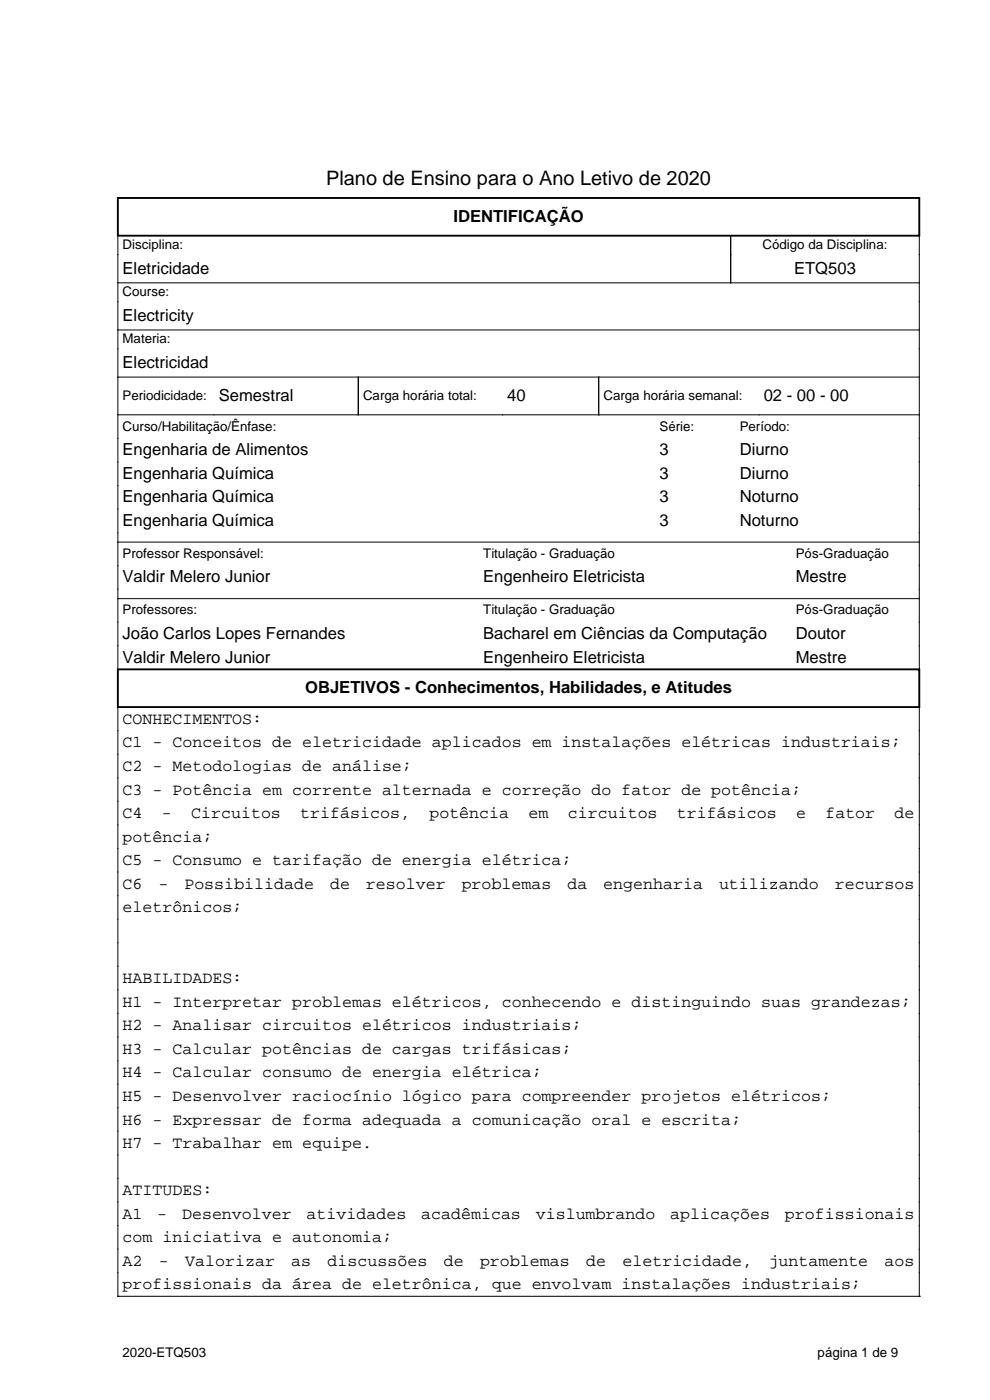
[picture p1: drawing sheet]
<svg xmlns="http://www.w3.org/2000/svg" width="210mm" height="297mm" viewBox="0 0 210 297" stroke-linecap="round" stroke-linejoin="round" font-family="sans-serif">
<defs><g id="words">
<text font-size="4.2" x="69.2" y="39.3">Plano de Ensino para o Ano Letivo de 2020</text>
<g font-size="3.5">
<text x="96.2" y="47.1">IDENTIFICAÇÃO</text>
<text x="26" y="58.1">Eletricidade</text>
<text x="168.4" y="58.1">ETQ503</text>
<text x="26" y="68.1">Electricity</text>
<text x="26" y="78.1">Electricidad</text>
<text x="46.4" y="85.1">Semestral</text>
<text x="107.6" y="85.1">40</text>
<text x="162" y="85.1">02 - 00 - 00</text>
<text x="26" y="96.6">Engenharia de Alimentos</text>
<text x="26" y="101.6">Engenharia Química</text>
<text x="139.9" y="96.6">3</text>
<text x="139.9" y="101.6">3</text>
<text x="156.9" y="96.6">Diurno</text>
<text x="156.9" y="101.6">Diurno</text>
<text x="26" y="106.6">Engenharia Química</text>
<text x="139.9" y="106.6">3</text>
<text x="156.9" y="106.6">Noturno</text>
<text x="26" y="111.6">Engenharia Química</text>
<text x="139.9" y="111.6">3</text>
<text x="156.9" y="111.6">Noturno</text>
<text x="26" y="123.6">Valdir Melero Junior</text>
<text x="102.5" y="123.6">Engenheiro Eletricista</text>
<text x="168.8" y="123.6">Mestre</text>
<text x="26" y="135.6">João Carlos Lopes Fernandes</text>
<text x="102.5" y="135.6">Bacharel em Ciências da Computação</text>
<text x="168.8" y="135.6">Doutor</text>
<text x="26" y="140.6">Valdir Melero Junior</text>
<text x="102.5" y="140.6">Engenheiro Eletricista</text>
<text x="168.8" y="140.6">Mestre</text>
<text x="64.7" y="147.1">OBJETIVOS - Conhecimentos, Habilidades, e Atitudes</text>
<text x="26" y="153.6">CONHECIMENTOS:</text>
<text x="26" y="158.6">C1 - Conceitos de eletricidade aplicados em instalações elétricas industriais;</text>
<text x="26" y="163.6">C2 - Metodologias de análise;</text>
<text x="26" y="168.6">C3 - Potência em corrente alternada e correção do fator de potência;</text>
<text x="26" y="173.6">C4</text>
<text x="34.3" y="173.6">-</text>
<text x="40.5" y="173.6">Circuitos</text>
<text x="63.7" y="173.6">trifásicos,</text>
<text x="91.1" y="173.6">potência</text>
<text x="112.1" y="173.6">em</text>
<text x="120.4" y="173.6">circuitos</text>
<text x="143.6" y="173.6">trifásicos</text>
<text x="168.9" y="173.6">e</text>
<text x="175.1" y="173.6">fator</text>
<text x="189.8" y="173.6">de</text>
<text x="26" y="178.6">potência;</text>
<text x="26" y="183.6">C5 - Consumo e tarifação de energia elétrica;</text>
<text x="26" y="188.6">C6</text>
<text x="33.6" y="188.6">-</text>
<text x="39.1" y="188.6">Possibilidade</text>
<text x="70" y="188.6">de</text>
<text x="77.6" y="188.6">resolver</text>
<text x="97.9" y="188.6">problemas</text>
<text x="120.4" y="188.6">da</text>
<text x="128" y="188.6">engenharia</text>
<text x="152.5" y="188.6">utilizando</text>
<text x="177.1" y="188.6">recursos</text>
<text x="26" y="193.6">eletrônicos;</text>
<text x="26" y="208.6">HABILIDADES:</text>
<text x="26" y="213.6">H1 - Interpretar problemas elétricos, conhecendo e distinguindo suas grandezas;</text>
<text x="26" y="218.6">H2 - Analisar circuitos elétricos industriais;</text>
<text x="26" y="223.6">H3 - Calcular potências de cargas trifásicas;</text>
<text x="26" y="228.6">H4 - Calcular consumo de energia elétrica;</text>
<text x="26" y="233.6">H5 - Desenvolver raciocínio lógico para compreender projetos elétricos;</text>
<text x="26" y="238.6">H6 - Expressar de forma adequada a comunicação oral e escrita;</text>
<text x="26" y="243.6">H7 - Trabalhar em equipe.</text>
<text x="26" y="253.6">ATITUDES:</text>
<text x="26" y="258.6">A1</text>
<text x="26" y="263.6">com iniciativa e autonomia;</text>
<text x="33.4" y="258.6">-</text>
<text x="38.6" y="258.6">Desenvolver</text>
<text x="65" y="258.6">atividades</text>
<text x="89.3" y="258.6">acadêmicas</text>
<text x="113.6" y="258.6">vislumbrando</text>
<text x="142.2" y="258.6">aplicações</text>
<text x="166.5" y="258.6">profissionais</text>
<text x="26" y="268.6">A2</text>
<text x="33.7" y="268.6">-</text>
<text x="39.3" y="268.6">Valorizar</text>
<text x="61.8" y="268.6">as</text>
<text x="69.5" y="268.6">discussões</text>
<text x="94.1" y="268.6">de</text>
<text x="101.8" y="268.6">problemas</text>
<text x="124.3" y="268.6">de</text>
<text x="132" y="268.6">eletricidade,</text>
<text x="163" y="268.6">juntamente</text>
<text x="187.6" y="268.6">aos</text>
<text x="26" y="273.6">profissionais da área de eletrônica, que envolvam instalações industriais;</text>
</g>
<g font-size="2.8">
<text x="26" y="52.8">Disciplina:</text>
<text x="161.7" y="52.8">Código da Disciplina:</text>
<text x="26" y="62.8">Course:</text>
<text x="26" y="72.8">Materia:</text>
<text x="26" y="84.8">Periodicidade:</text>
<text x="77" y="84.8">Carga horária total:</text>
<text x="128" y="84.8">Carga horária semanal:</text>
<text x="26" y="91.3">Curso/Habilitação/Ênfase:</text>
<text x="139.9" y="91.3">Série:</text>
<text x="156.9" y="91.3">Período:</text>
<text x="26" y="118.3">Professor Responsável:</text>
<text x="102.5" y="118.3">Titulação - Graduação</text>
<text x="168.8" y="118.3">Pós-Graduação</text>
<text x="26" y="130.3">Professores:</text>
<text x="102.5" y="130.3">Titulação - Graduação</text>
<text x="168.8" y="130.3">Pós-Graduação</text>
<text x="26" y="287.8">2020-ETQ503</text>
<text x="173.4" y="287.8">página 1 de 9</text>
</g>
</g></defs>
<path d="M25 42h170v8h-170zM25 142h170v8h-170z" fill="none" stroke="#000" stroke-width=".4"/>
<g fill="none" stroke="#000" stroke-width=".21">
<path d="M25 50v92M155 50v10M195 50v92M25 60h170M25 70h170M25 80h170M76 80v8M127 80v8M25 88h170M25 115h170M25 127h170M25 150v125"/>
<path d="M195 150v125M25 275h.1M25 275h170M195 275h.1"/>
</g>
<use href="#words"/>
</svg>
